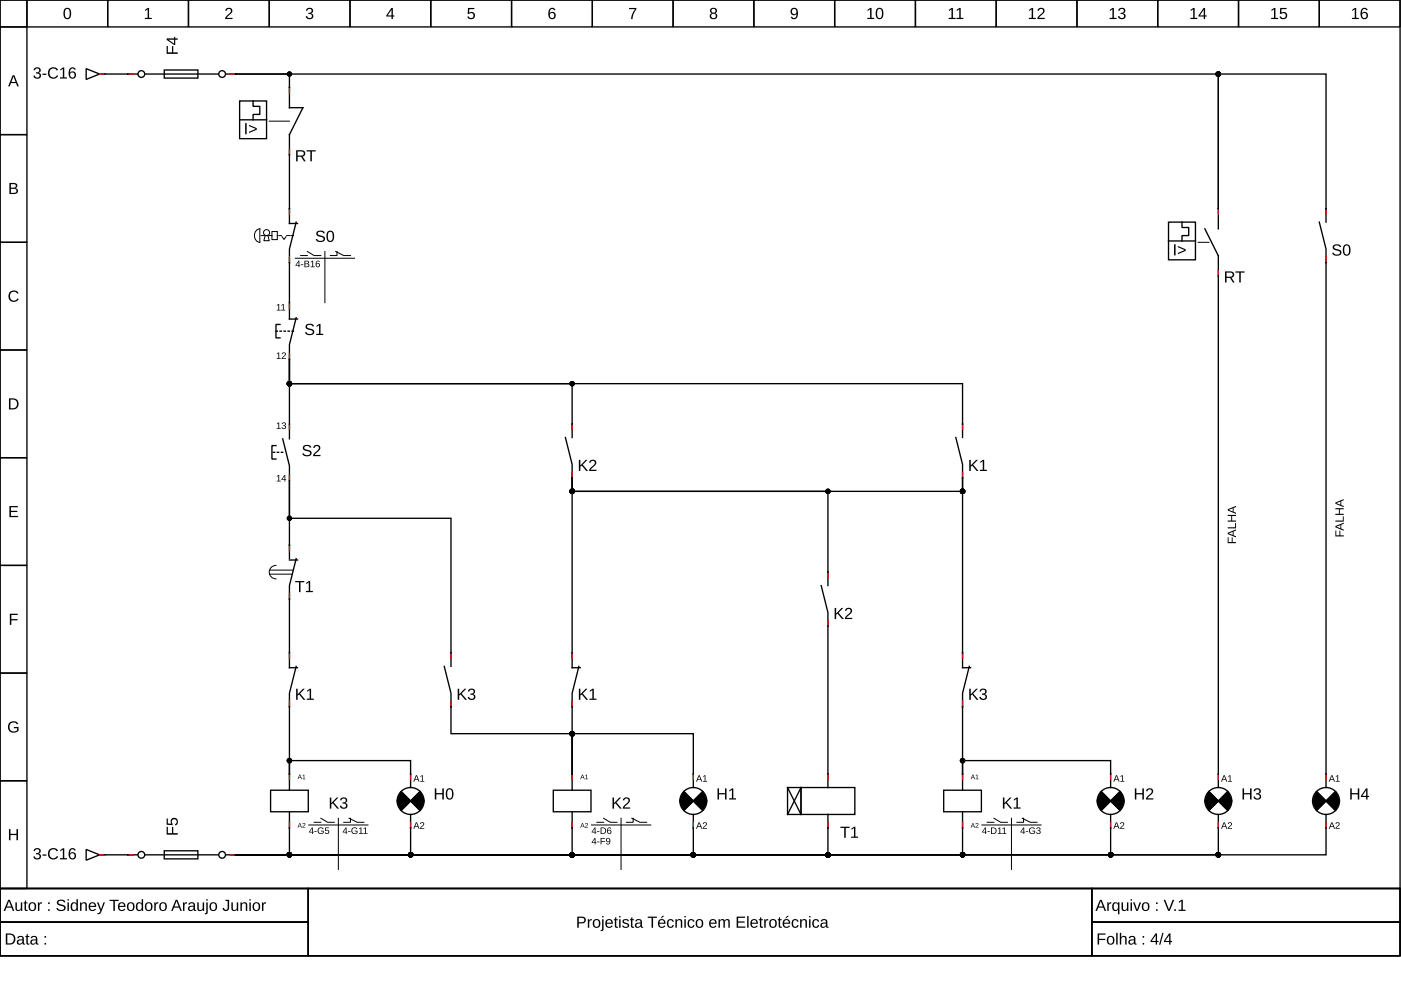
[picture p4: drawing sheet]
<svg xmlns="http://www.w3.org/2000/svg" width="297mm" height="210mm" viewBox="0 0 297 210" stroke-linecap="round" stroke-linejoin="round" font-family="sans-serif">
<g fill="none" stroke="#000" stroke-width=".29">
<path d="M0 0h296.8v188.4h-296.8zM0 0h5.7v5.7h-5.7zM5.7 0h17.1v5.7h-17.1zM22.8 0h17.2v5.7h-17.2zM40 0h17.1v5.7h-17.1zM57.1 0h17.1v5.7h-17.1zM74.2 0h17.1v5.7h-17.1zM91.3 0h17.2v5.7h-17.2zM108.5 0h17.1v5.7h-17.1zM125.6 0h17.1v5.7h-17.1zM142.7 0h17.1v5.7h-17.1zM159.8 0h17.2v5.7h-17.2z"/>
<path d="M177 0h17.1v5.7h-17.1zM194.1 0h17.1v5.7h-17.1zM211.2 0h17.1v5.7h-17.1zM228.3 0h17.2v5.7h-17.2zM245.5 0h17.1v5.7h-17.1zM262.6 0h17.1v5.7h-17.1zM279.7 0h17.1v5.7h-17.1zM0 5.7h5.7v22.8h-5.7zM18.3 14.6l2.8 1.1-2.8 1.1zM21.1 15.7h.9M22.3 15.7h6.8M30.8 15.7h15.4"/>
<path d="M34.8 14.8h7.2v1.8h-7.2zM48 15.7h1.9M49.9 15.7h11.5v7.1h2.8l-2.8 5.7v18.9h1.7M49.9 15.7h208.4v28.5M0 28.5h5.7v22.9h-5.7zM50.8 21.4h5.7v8h-5.7zM50.8 25.4h5.7M53.7 21.4v1.1h1.4v1.8h-1.4v1.1M0 51.4h5.7v22.8h-5.7zM62.8 47.1l-1.4 5.7v11.4M247.7 47.1h5.8v8h-5.8zM247.7 51.1h5.8"/>
<path d="M250.6 47.1v1.1h1.4v1.7h-1.4v1.2M255.5 48.5l2.8 5.7v112.8M258.3 44.2v-28.5h22.8v31.4M258.3 44.2v4.3M279.7 47.1l1.4 5.7v114.2M0 74.2h5.7v22.8h-5.7zM59.4 68.8h-.9v2.8h.9M61.4 64.5v3.1h1.7M61.4 76.2v13.7M61.4 76.2v5.1h59.9v11.5M61.4 76.2v5.1h142.7v11.5M62.8 67.4l-1.4 5.7v2.8"/>
<path d="M0 97h5.7v22.9h-5.7zM58.5 94.5h-.8v2.8h.8M59.9 93l1.5 5.8v2.8M61.4 90.2v2.8M119.9 92.8l1.4 5.7v2.8M202.7 92.8l1.4 5.7v2.8M0 119.9h5.7v22.8h-5.7zM61.4 118.5v-16.6v8h34.2v31.4M61.4 118.7h1.7M62.8 118.5l-1.4 5.7v17.4h1.7M121.3 101.3v2.9h54.2v20M121.3 101.3v40.3h1.7"/>
<path d="M121.3 101.3v2.9h82.8v-2.9M204.1 101.3v40.3h1.7M174.1 124.2l1.4 5.7v37.1M0 142.7h5.7v22.8h-5.7zM62.8 141.3l-1.4 5.7v17.1M94.2 141.3l1.4 5.7v8.6h25.7v8.5M122.7 141.3l-1.4 5.7v17.1M205.5 141.3l-1.4 5.7v17.1M0 165.5h5.7v22.9h-5.7zM57.4 167.5h8v4.6h-8zM61.4 172.1v9.1h-11.5M61.4 164.1v3.4"/>
<path d="M61.4 164.1v-2.8h25.7v5.7M85.1 167.8l4 4M87.1 172.7v8.5h-37.2M89.1 167.8l-4 4M117.3 167.5h8v4.6h-8zM121.3 172.1v9.1h-71.4M121.3 164.1v3.4M121.3 164.1v-8.5h25.7v11.4M145 167.8l4 4M147 172.7v8.5h-97.1M149 167.8l-4 4M167 167h2.8v5.7h-2.8z"/>
<path d="M167 167l2.8 5.7M169.8 167h11.4v5.7h-11.4zM169.8 167l-2.8 5.7M175.5 172.7v8.5h-125.6M200.1 167.5h8v4.6h-8zM204.1 164.1v-2.8h31.4v5.7M204.1 172.1v9.1h-154.2M204.1 164.1v3.4M233.5 167.8l4 4M235.5 172.7v8.5h-185.6M237.5 167.8l-4 4M256.3 167.8l4 4"/>
<path d="M258.3 172.7v8.5h-208.4M260.3 167.8l-4 4M279.1 167.8l4 4M281.1 172.7v8.5h-231.2M283.1 167.8l-4 4M0 188.4h296.8v14.3h-296.8zM0 188.4h65.4v7.1h-65.4zM0 195.5h65.4v7.2h-65.4zM18.3 180.1l2.8 1.1-2.8 1.2zM21.1 181.2h.9M22.3 181.2h6.8M30.8 181.2h15.4"/>
<path d="M34.8 180.4h7.2v1.7h-7.2zM48 181.2h1.9M65.4 188.4h166.1v14.3h-166.1zM231.5 188.4h65.3v7.1h-65.3zM231.5 195.5h65.3v7.2h-65.3z"/>
<circle cx="30" cy="15.7" r=".71"/>
<circle cx="47.1" cy="15.7" r=".71"/>
<circle cx="87.1" cy="169.8" r="2.85"/>
<circle cx="147" cy="169.8" r="2.85"/>
<circle cx="235.5" cy="169.8" r="2.85"/>
<circle cx="258.3" cy="169.8" r="2.85"/>
<circle cx="281.1" cy="169.8" r="2.85"/>
<circle cx="30" cy="181.2" r=".71"/>
<circle cx="47.1" cy="181.2" r=".71"/>
</g>
<g fill="#000">
<path d="M30.8 2.1l.5-.4h.3v2.1h.6v.2h-1.5v-.2h.6v-1.8l-.5 .4zM48 1.8a.76 .76 0 0 1 1.2 .2 .76 .76 0 0 1-.5 1.1l-.6 .7h1.2v.2h-1.6l.1-.4 .5-.5a.7 .7 0 0 0 .4-1.2l-.5 .1-.1 .3h-.3zM65.1 1.8a.69 .69 0 0 1 1-.1 .69 .69 0 0 1 0 1.1h-.2a.67 .67 0 0 1 .5 .9 .67 .67 0 0 1-1 .4l-.5-.5-.1-.2h.3a.48 .48 0 0 0 .7 .4 .48 .48 0 0 0 .2-.7l-.6-.1v-.3a.46 .46 0 0 0 .6-.2 .46 .46 0 0 0-.3-.6 .46 .46 0 0 0-.5 .4h-.3zM99.2 1.7h1.4v.2h-1.1v.8a.81 .81 0 0 1 1 .2 .81 .81 0 0 1-.1 1.1 .81 .81 0 0 1-1.1-.1l-.2-.4h.3a.53 .53 0 0 0 .8 .2 .53 .53 0 0 0 0-.8 .53 .53 0 0 0-.8 .1h-.3zM133.4 1.7h1.5l-.6 1.5-.2 .8h-.3l.1-.6 .7-1.5h-1.2zM2.1 61.9a1.18 1.18 0 0 1 1.8 .3l-.3 .1a.87 .87 0 0 0-1.3-.1 .87 .87 0 0 0 .1 1.3 .87 .87 0 0 0 1.3-.2l.3 .1a1.21 1.21 0 0 1-1.8 .4 1.21 1.21 0 0 1-.1-1.9zM2 107.3h1.8v.3h-1.5v.7h1.4v.3h-1.4v.8h1.5v.2h-1.8zM2.1 130.1h1.7v.3h-1.4v.9h1.3v.2h-1.3v1h-.3zM2 153.2a1.23 1.23 0 0 1 1.9 .3l-.3 .1a.9 .9 0 0 0-1.3-.2 .9 .9 0 0 0-.2 1.2 1 1 0 0 0 1.5 .2v-.4h-.7v-.3h1v.8a1.29 1.29 0 0 1-1.8 .2 1.29 1.29 0 0 1-.1-1.9zM1.9 175.8h.3v1h1.3v-1h.3v2.3h-.3v-1h-1.3v1h-.3z"/>
<path d="M2.7 16h.3l1 2.3h-.3l-.3-.7h-1.1l-.2 .7h-.4zM2.9 16.2l-.5 1.2h.9z"/>
<path d="M7.4 14.4a.69 .69 0 0 1 1 0 .69 .69 0 0 1 0 1h-.3a.67 .67 0 0 1 .6 .9 .67 .67 0 0 1-1 .4l-.6-.5v-.1l.3-.1a.48 .48 0 0 0 .6 .4 .48 .48 0 0 0 .2-.7l-.6-.1v-.3a.46 .46 0 0 0 .7-.2 .46 .46 0 0 0-.3-.6 .46 .46 0 0 0-.6 .4h-.3zM9 15.6h.8v.3h-.8zM10.5 14.6a1.18 1.18 0 0 1 1.8 .2l-.3 .1a.87 .87 0 0 0-1.3 0 .87 .87 0 0 0 .1 1.3 .87 .87 0 0 0 1.3-.3l.2 .2a1.21 1.21 0 0 1-1.8 .3 1.21 1.21 0 0 1 0-1.8zM12.8 14.7l.5-.4h.3v2.1h.6v.3h-1.5v-.3h.6v-1.8l-.5 .4zM14.9 14.4a.74 .74 0 0 1 1.2 .3l-.3 .1a.49 .49 0 0 0-.7-.2 .49 .49 0 0 0-.2 .6l-.1 .2a.77 .77 0 0 1 1.2 .1 .77 .77 0 0 1-.1 1.1 .77 .77 0 0 1-1.2-.2l-.1-.5v-.7zM14.8 15.9a.5 .5 0 0 0 1 0 .5 .5 0 0 0-1 0z"/>
<path d="M13.8 1.8a.88 .88 0 0 1 1 .1 .88 .88 0 0 1 .3 1 .88 .88 0 0 1-.8 1.2 .88 .88 0 0 1-.8-1.2v-.7zM14 2a1.59 1.59 0 0 0 .1 1.8h.2a1.09 1.09 0 0 0 .4-1.5l-.3-.4z"/>
<path d="M35.3 9.7h.3v1.4h.9v-1.3h.2v1.3h1v.3h-2.4zM35.3 8.1h1.6v-.3h.3v.3h.5v.3h-.5v1.1h-.3l-1.6-1zM35.7 8.4l1.2 .9v-.9z"/>
<path d="M83 1.7h.3v1.6h.3v.2h-.3v.5h-.3v-.5h-1.1v-.2zM83 2l-.8 1.3h.8z"/>
<path d="M116.6 1.8a.74 .74 0 0 1 1.2 .3l-.3 .1a.49 .49 0 0 0-.7-.3 .49 .49 0 0 0-.2 .6l-.1 .3a.77 .77 0 0 1 1.2 0 .77 .77 0 0 1-.1 1.2 .77 .77 0 0 1-1.1-.2l-.2-.5v-.8zM116.5 3.3a.5 .5 0 0 0 1 0 .5 .5 0 0 0-1 0z"/>
<path d="M150.7 1.8a.7 .7 0 0 1 1-.1 .7 .7 0 0 1 .1 1l-.2 .1a.69 .69 0 0 1 .4 .9 .69 .69 0 0 1-1 .4 .64 .64 0 0 1-.5-.6 .64 .64 0 0 1 .4-.7l-.3-.4zM150.8 2.3a.45 .45 0 0 0 .9 0 .45 .45 0 0 0-.9 0zM150.8 3.4a.5 .5 0 0 0 1 0 .5 .5 0 0 0-1 0z"/>
<path d="M167.8 1.9a.86 .86 0 0 1 1.1-.1 .86 .86 0 0 1 .3 1 .9 .9 0 0 1-.3 1.1 .9 .9 0 0 1-1.1 0l-.1-.3 .2-.1a.5 .5 0 0 0 .7 .3 .5 .5 0 0 0 .3-.6v-.3a.76 .76 0 0 1-1.2 .1 .76 .76 0 0 1 .1-1.1zM168 2a.54 .54 0 0 0 .1 .9 .54 .54 0 0 0 .8-.3 .54 .54 0 0 0-.5-.7z"/>
<path d="M184 2.1l.5-.4h.3v2.1h.6v.2h-1.5v-.2h.6v-1.8l-.5 .4zM186 1.8a.88 .88 0 0 1 1 .1 .88 .88 0 0 1 .3 1 .88 .88 0 0 1-.8 1.2 .88 .88 0 0 1-.8-1.2v-.7zM186.2 2a1.59 1.59 0 0 0 .1 1.8h.2a1.09 1.09 0 0 0 .4-1.5l-.3-.4z"/>
<path d="M201.2 2.1l.6-.4h.2v2.1h.6v.2h-1.5v-.2h.6v-1.8l-.5 .4zM202.9 2.1l.5-.4h.3v2.1h.6v.2h-1.5v-.2h.6v-1.8l-.5 .4z"/>
<path d="M218.2 2.1l.6-.4h.2v2.1h.6v.2h-1.5v-.2h.6v-1.8l-.5 .4zM220.2 1.8a.76 .76 0 0 1 1.2 .2 .76 .76 0 0 1-.4 1.1l-.7 .7h1.2v.2h-1.6l.1-.4 .6-.5a.7 .7 0 0 0 .3-1.2l-.5 .1-.1 .3h-.3z"/>
<path d="M235.3 2.1l.6-.4h.3v2.1h.5v.2h-1.4v-.2h.6v-1.8l-.6 .4zM237.3 1.8a.69 .69 0 0 1 1-.1 .69 .69 0 0 1 0 1.1h-.2a.67 .67 0 0 1 .5 .9 .67 .67 0 0 1-1 .4l-.5-.5-.1-.2h.3a.48 .48 0 0 0 .7 .4 .48 .48 0 0 0 .2-.7l-.6-.1v-.3a.46 .46 0 0 0 .7-.2 .46 .46 0 0 0-.4-.6 .46 .46 0 0 0-.5 .4h-.3z"/>
<path d="M252.5 2.1l.5-.4h.3v2.1h.6v.2h-1.5v-.2h.6v-1.8l-.5 .4zM255.2 1.7h.3v1.6h.3v.2h-.3v.5h-.3v-.5h-1.1v-.2zM255.2 2l-.8 1.3h.8z"/>
<path d="M269.6 2.1l.5-.4h.3v2.1h.6v.2h-1.5v-.2h.6v-1.8l-.5 .4zM271.4 1.7h1.4v.2h-1.1v.8a.81 .81 0 0 1 1.1 .2 .81 .81 0 0 1-.2 1.1 .81 .81 0 0 1-1.1-.1l-.2-.4h.3a.53 .53 0 0 0 .8 .2 .53 .53 0 0 0 .1-.8 .53 .53 0 0 0-.8 .1h-.3z"/>
<path d="M286.7 2.1l.6-.4h.2v2.1h.6v.2h-1.5v-.2h.6v-1.8l-.5 .4zM288.8 1.8a.74 .74 0 0 1 1.2 .3l-.3 .1a.49 .49 0 0 0-.6-.3 .49 .49 0 0 0-.3 .6v.3a.77 .77 0 0 1 1.1 0 .77 .77 0 0 1-.1 1.2 .77 .77 0 0 1-1.1-.2l-.2-.5v-.8zM288.7 3.3a.5 .5 0 0 0 1 0 .5 .5 0 0 0-1 0z"/>
<path d="M52 26.1h.3v2.4h-.3zM52.8 26.5l1.6 .7v.3l-1.6 .7v-.3l1.4-.6-1.4-.6z"/>
<path d="M62.8 31.9h1.1a.68 .68 0 0 1 .8 .5 .68 .68 0 0 1-.5 .8l.6 1h-.3l-.7-1h-.7v1h-.3zM63.1 32.1v.9h.8a.44 .44 0 0 0 .5-.5 .44 .44 0 0 0-.5-.4zM65 31.9h1.9v.2h-.8v2.1h-.3v-2.1h-.8z"/>
<path d="M2 38.8a1.53 1.53 0 0 1 1.6 .3l.1 .5-.5 .3a.64 .64 0 0 1 .6 .8 .64 .64 0 0 1-.8 .4h-1zM2.3 39v.8h.8l.2-.2-.1-.5zM2.3 40v.9l1.1-.1a.42 .42 0 0 0-.2-.7z"/>
<path d="M63.3 55.3h.2v.9h.2v.1h-.2v.4h-.2v-.4h-.7zM63.3 55.5l-.5 .7h.5zM63.8 56h.5v.2h-.5zM64.5 55.3l1 .1v.3l-.2 .2 .3 .2-.1 .5-1 .1zM64.7 55.4v.5l.6-.2v-.2zM64.7 56v.5l.7-.1-.1-.4zM65.9 55.5l.5-.2v1.2h.3v.2h-.8v-.2h.3v-1.1l-.3 .3zM67.1 55.3h.5l.2 .2-.5-.1-.2 .5a.47 .47 0 0 1 .7 .2 .47 .47 0 0 1-.4 .7 .47 .47 0 0 1-.5-.6zM67.1 56.2a.3 .3 0 0 0 .6 0 .3 .3 0 0 0-.6 0z"/>
<path d="M67.2 49.2a1.07 1.07 0 0 1 1.7 .2l-.4 .1a.58 .58 0 0 0-.6-.4 .58 .58 0 0 0-.5 .6l.6 .2a.72 .72 0 0 1 .9 .8 .72 .72 0 0 1-1 .6 .87 .87 0 0 1-1-.6h.4a.71 .71 0 0 0 .7 .4 .71 .71 0 0 0 .6-.6l-.6-.3a.76 .76 0 0 1-.7-.2 .76 .76 0 0 1-.1-.8zM69.6 49a.88 .88 0 0 1 1 .1 .88 .88 0 0 1 .2 1 .88 .88 0 0 1-.8 1.2 .88 .88 0 0 1-.8-1.2l.1-.7zM69.7 49.2a1.59 1.59 0 0 0 .2 1.8l.1 .1a1.09 1.09 0 0 0 .5-1.5l-.3-.4z"/>
<path d="M248.9 51.8h.3v2.4h-.3zM249.7 52.2l1.7 .7v.3l-1.7 .7v-.3l1.5-.6-1.5-.6z"/>
<path d="M259.7 57.5h1.1a.68 .68 0 0 1 .9 .6 .68 .68 0 0 1-.6 .8l.7 1h-.4l-.6-1h-.7v1h-.4zM260.1 57.8v.9h.7a.44 .44 0 0 0 .6-.5 .44 .44 0 0 0-.6-.4zM261.9 57.5h2v.3h-.8v2.1h-.4v-2.1h-.8z"/>
<path d="M282.7 52.1a1.07 1.07 0 0 1 1.7 .2l-.4 .1a.58 .58 0 0 0-.6-.4 .58 .58 0 0 0-.5 .6l.6 .2a.72 .72 0 0 1 .9 .8 .72 .72 0 0 1-1 .6 .87 .87 0 0 1-1-.6h.3a.71 .71 0 0 0 .8 .4 .71 .71 0 0 0 .6-.5l-.6-.4a.76 .76 0 0 1-.7-.2 .76 .76 0 0 1-.1-.8zM285.1 51.9a.88 .88 0 0 1 1 .1 .88 .88 0 0 1 .2 1 .88 .88 0 0 1-.8 1.2 .88 .88 0 0 1-.8-1.2l.1-.7zM285.2 52.1a1.59 1.59 0 0 0 .2 1.9h.1a1.09 1.09 0 0 0 .5-1.5l-.3-.4z"/>
<path d="M58.7 75l.5-.3v1.3h.3v.1h-.8v-.1h.3v-1.1l-.3 .2zM59.9 74.8a.47 .47 0 0 1 .7 .2 .47 .47 0 0 1-.4 .7l-.3 .3h.7v.1h-.9l.5-.7a.28 .28 0 0 0 .2-.4 .28 .28 0 0 0-.5 .1h-.2z"/>
<path d="M58.7 64.7l.5-.2v1.2h.3v.1h-.8v-.1h.3v-1.1l-.3 .2zM59.7 64.7l.5-.2v1.2h.3v.1h-.9v-.1h.4v-1.1l-.3 .2z"/>
<path d="M64.9 68.9a1.07 1.07 0 0 1 1.7 .3h-.3a.58 .58 0 0 0-.7-.3 .58 .58 0 0 0-.5 .5l.6 .3a.72 .72 0 0 1 .9 .7 .72 .72 0 0 1-.9 .7 .87 .87 0 0 1-1-.6l.3-.1a.71 .71 0 0 0 .7 .4 .71 .71 0 0 0 .6-.5l-.6-.3a.76 .76 0 0 1-.7-.3 .76 .76 0 0 1-.1-.8zM67.1 69.1l.6-.4h.3v2.1h.5v.2h-1.4v-.2h.6v-1.8l-.6 .3z"/>
<path d="M1.9 84.5h.8a1.18 1.18 0 0 1 1.2 1.1 1.18 1.18 0 0 1-1.1 1.2h-.9zM2.2 84.7v1.9h.5a.97 .97 0 0 0 .9-1.3 .97 .97 0 0 0-1.4-.6z"/>
<path d="M58.7 89.8l.5-.2v1.2h.3v.2h-.8v-.2h.3v-1.1l-.3 .3zM59.9 89.7a.4 .4 0 0 1 .6-.1 .4 .4 0 0 1-.2 .7 .37 .37 0 0 1 .3 .4 .37 .37 0 0 1-.4 .3l-.5-.2v-.2h.2a.28 .28 0 0 0 .4 .2 .28 .28 0 0 0 .1-.4l-.4-.1v-.1a.27 .27 0 0 0 .4-.2 .27 .27 0 0 0-.2-.3 .27 .27 0 0 0-.3 .2h-.2z"/>
<path d="M64.3 94.6a1.07 1.07 0 0 1 1.7 .3h-.3a.58 .58 0 0 0-.7-.4 .58 .58 0 0 0-.4 .6l.6 .3a.72 .72 0 0 1 .9 .7 .72 .72 0 0 1-1 .7 .87 .87 0 0 1-1-.6l.3-.1a.71 .71 0 0 0 .7 .4 .71 .71 0 0 0 .6-.5l-.5-.3a.76 .76 0 0 1-.8-.3 .76 .76 0 0 1-.1-.8zM66.6 94.5a.76 .76 0 0 1 1.2 .1 .76 .76 0 0 1-.4 1.2l-.7 .7h1.3v.2h-1.6l.1-.4 .5-.5a.7 .7 0 0 0 .4-1.2l-.5 .1-.2 .3-.3-.1z"/>
<path d="M122.7 97.5h.3v1.2l1.2-1.2h.4l-1 1 1.1 1.4h-.4l-.9-1.2-.4 .3v.9h-.3zM125.2 97.6a.76 .76 0 0 1 1.2 .2 .76 .76 0 0 1-.5 1.1l-.7 .7h1.3v.3h-1.6l.1-.4 .5-.6a.7 .7 0 0 0 .4-1.2l-.5 .1-.2 .3h-.3z"/>
<path d="M205.5 97.5h.3v1.2l1.2-1.2h.3l-1 1 1.2 1.4h-.4l-1-1.2-.3 .3v.9h-.3zM207.8 97.9l.6-.4h.3v2.1h.5v.3h-1.4v-.3h.6v-1.8l-.6 .4z"/>
<path d="M58.7 100.9l.5-.2v1.2h.3v.2h-.8v-.2h.3v-1l-.3 .2zM60.3 100.7h.2v.9h.2v.2h-.2v.3h-.2v-.3h-.6zM60.3 100.9l-.5 .7h.5z"/>
<path d="M260.3 113.9h.2v1h.6v-1h.2v1h.8v.3h-1.8zM260.3 113l1.8-.8v.3l-.6 .2v.8l.6 .2v.3l-1.8-.8zM260.5 113.1l.9 .3v-.6zM260.3 111.8h1.6v-.9h.2v1.1h-1.8zM260.3 109.2h1.8v.2h-.9v1h.9v.2h-1.8v-.2h.7v-1h-.7zM260.3 108l1.8-.7v.2l-.6 .2v.8l.6 .2v.3l-1.8-.8zM260.5 108.1l.9 .3v-.6z"/>
<path d="M283.1 112.5h.2v1h.7v-1h.2v1h.7v.2h-1.8zM283.1 111.5l1.8-.7v.3l-.5 .2v.8l.5 .2v.2l-1.8-.7zM283.3 111.7l.9 .3v-.7zM283.1 110.4h1.6v-.9h.2v1.1h-1.8zM283.1 107.7h1.8v.3h-.8v.9h.8v.3h-1.8v-.3h.8v-.9h-.8zM283.1 106.5l1.8-.7v.3l-.5 .2v.8l.5 .2v.2l-1.8-.7zM283.3 106.7l.9 .3v-.7z"/>
<path d="M62.6 123.2h1.9v.3h-.8v2h-.3v-2h-.8zM64.9 123.6l.6-.4h.3v2.1h.5v.2h-1.4v-.2h.6v-1.8l-.6 .4z"/>
<path d="M177 128.9h.3v1.2l1.1-1.2h.4l-1 1 1.1 1.4h-.4l-.9-1.2-.3 .3v.9h-.3zM179.4 129a.76 .76 0 0 1 1.2 .2 .76 .76 0 0 1-.5 1.1l-.6 .7h1.2v.3h-1.6l.1-.4 .5-.6a.7 .7 0 0 0 .4-1.2l-.5 .1-.1 .3h-.4z"/>
<path d="M62.8 146h.3v1.2l1.1-1.2h.4l-1 1 1.2 1.4h-.4l-1-1.2-.3 .3v.9h-.3zM65.1 146.4l.6-.4h.3v2.1h.5v.3h-1.4v-.3h.6v-1.8l-.6 .4z"/>
<path d="M97 146h.4v1.2l1.1-1.2h.4l-1 1 1.1 1.4h-.4l-.9-1.2-.3 .3v.9h-.4zM99.5 146.2a.69 .69 0 0 1 1-.1 .69 .69 0 0 1 0 1l-.3 .1a.67 .67 0 0 1 .6 .9 .67 .67 0 0 1-1 .3l-.6-.4v-.2l.3-.1a.48 .48 0 0 0 .6 .5 .48 .48 0 0 0 .2-.8l-.6-.1v-.2a.46 .46 0 0 0 .7-.3 .46 .46 0 0 0-.3-.6 .46 .46 0 0 0-.6 .4h-.3z"/>
<path d="M122.7 146h.3v1.2l1.2-1.2h.4l-1 1 1.1 1.4h-.4l-.9-1.2-.4 .3v.9h-.3zM125.1 146.4l.5-.4h.3v2.1h.6v.3h-1.5v-.3h.6v-1.8l-.5 .4z"/>
<path d="M205.5 146h.3v1.2l1.2-1.2h.3l-1 1 1.2 1.4h-.4l-1-1.2-.3 .3v.9h-.3zM207.9 146.2a.69 .69 0 0 1 1-.1 .69 .69 0 0 1 0 1l-.2 .1a.67 .67 0 0 1 .5 .9 .67 .67 0 0 1-1 .3l-.5-.4-.1-.2 .3-.1a.48 .48 0 0 0 .7 .5 .48 .48 0 0 0 .2-.8l-.6-.1v-.2a.46 .46 0 0 0 .7-.3 .46 .46 0 0 0-.4-.6 .46 .46 0 0 0-.5 .4h-.3z"/>
<path d="M35.3 175.3h.3v1.3h.9v-1.3h.2v1.3h1v.4h-2.4zM35.3 173.5h.3v1.1h.7a.81 .81 0 0 1 .2-1 .81 .81 0 0 1 1.1 .1 .81 .81 0 0 1 0 1.1l-.4 .2-.1-.3a.53 .53 0 0 0 .2-.8 .53 .53 0 0 0-.8 0 .53 .53 0 0 0 .1 .8v.3l-1.3-.1z"/>
<path d="M63.5 174.5h.1l.4 1-.2-.3h-.5l-.2 .3zM63.6 174.6l-.2 .5h.3zM64.2 174.6a.33 .33 0 0 1 .5 .1 .33 .33 0 0 1-.3 .5l-.2 .2 .6 .1h-.7l.4-.6a.19 .19 0 0 0 0-.3 .19 .19 0 0 0-.3 .2h-.1z"/>
<path d="M63.5 164.2h.1l.4 1-.2-.3h-.5l-.2 .3zM63.6 164.3l-.2 .5h.3zM64.2 164.4l.3-.2v.9l.3 .1h-.7l.3-.1v-.7l-.2 .1z"/>
<path d="M66.1 175.4h.2v1h.2v.1h-.2v.3h-.1v-.3h-.7zM66.2 175.6l-.5 .8h.5zM66.7 176.2h.4v.2h-.4zM67.5 175.6l.7-.2 .4 .3-.2 .1a.54 .54 0 0 0-.7 0 .54 .54 0 0 0 0 .8 .54 .54 0 0 0 .8-.1v-.2h-.4v-.2h.5v.5a.75 .75 0 0 1-1 .1 .75 .75 0 0 1-.1-1.1zM69 175.4h.7v.2h-.6v.4a.47 .47 0 0 1 .7 .2 .47 .47 0 0 1-.3 .7 .47 .47 0 0 1-.6-.4l.4 .2a.31 .31 0 0 0 .3-.5 .31 .31 0 0 0-.5 0h-.2z"/>
<path d="M69.9 169.1h.3v1.2l1.2-1.2h.4l-1 1 1.1 1.4h-.4l-.9-1.2-.4 .2v1h-.3zM72.3 169.2a.69 .69 0 0 1 1.1 0 .69 .69 0 0 1-.1 1h-.2a.67 .67 0 0 1 .5 .9 .67 .67 0 0 1-.9 .4l-.6-.5v-.2h.3a.48 .48 0 0 0 .6 .4 .48 .48 0 0 0 .2-.7l-.6-.1v-.3a.46 .46 0 0 0 .7-.2 .46 .46 0 0 0-.3-.6 .46 .46 0 0 0-.6 .4h-.3z"/>
<path d="M73.3 175.4h.2v1h.2v.1h-.2v.3h-.2v-.3h-.6zM73.3 175.6l-.5 .8h.5zM73.8 176.2h.5v.2h-.5zM74.7 175.6l.7-.2 .4 .3-.2 .1a.54 .54 0 0 0-.8 0 .54 .54 0 0 0 .1 .8 .54 .54 0 0 0 .7-.1v-.2h-.4v-.2h.6v.5a.75 .75 0 0 1-1.1 .1 .75 .75 0 0 1 0-1.1zM76.1 175.7l.5-.3v1.3h.4v.1h-.9v-.1h.3v-1.1l-.3 .2zM77.1 175.7l.5-.3v1.3h.3v.1h-.8v-.1h.3v-1.1l-.3 .2z"/>
<path d="M88.2 174.3h.2l.6 1.4h-.2l-.2-.4h-.6l-.2 .4h-.2zM88.3 174.5l-.3 .7h.6zM89.2 174.4a.47 .47 0 0 1 .7 .2 .47 .47 0 0 1-.4 .7l-.3 .3h.8v.1h-.9l.5-.7a.28 .28 0 0 0 .1-.4 .28 .28 0 0 0-.5 .1h-.1z"/>
<path d="M88.2 164.4h.2l.6 1.3h-.2l-.2-.4h-.6l-.2 .4h-.2zM88.3 164.5l-.3 .7h.6zM89.1 164.6l.5-.2v1.2h.4v.1h-.9v-.1h.4v-1.1l-.4 .2z"/>
<path d="M92.2 167.2h.3v1h1.3v-1h.3v2.3h-.3v-1.1h-1.3v1.1h-.3zM94.9 167.3a.88 .88 0 0 1 1 0 .88 .88 0 0 1 .2 1 .88 .88 0 0 1-.8 1.2 .88 .88 0 0 1-.8-1.2l.1-.6zM95 167.5a1.59 1.59 0 0 0 .2 1.8h.1a1.09 1.09 0 0 0 .5-1.5l-.3-.4z"/>
<path d="M123.4 174.5h.2l.4 1-.3-.3h-.4l-.3 .3zM123.5 174.6l-.2 .5h.4zM124.1 174.6a.33 .33 0 0 1 .6 .1 .33 .33 0 0 1-.3 .5l-.2 .2 .5 .1h-.7l.5-.6a.19 .19 0 0 0-.1-.3 .19 .19 0 0 0-.2 .2h-.2z"/>
<path d="M123.4 164.2h.2l.4 1-.3-.3h-.4l-.3 .3zM123.5 164.3l-.2 .5h.4zM124.1 164.4l.4-.2v.9l.2 .1h-.6l.2-.1v-.7l-.2 .1z"/>
<path d="M126.1 175.4h.2v1h.1v.1h-.1v.3h-.2v-.3h-.7zM126.1 175.6l-.5 .8h.5zM126.6 176.2h.5v.2h-.5zM127.3 175.4h.5a.69 .69 0 0 1 .7 .7 .69 .69 0 0 1-.6 .7h-.6zM127.5 175.6v1.1a.58 .58 0 0 0 .8-.6 .58 .58 0 0 0-.8-.5zM128.9 175.5h.5l.2 .2-.5-.1-.2 .5a.47 .47 0 0 1 .7 .2 .47 .47 0 0 1-.4 .6 .47 .47 0 0 1-.5-.5zM128.9 176.4a.3 .3 0 0 0 .6 0 .3 .3 0 0 0-.6 0z"/>
<path d="M126.1 177.7h.2v.9h.1v.1h-.1v.3h-.2v-.3h-.7zM126.1 177.9l-.5 .7h.5zM126.6 178.4h.5v.2h-.5zM127.3 177.7h1v.1h-.8v.5h.8v.2h-.8v.5h-.2zM128.6 177.8a.65 .65 0 0 1 .8 .2 .65 .65 0 0 1-.1 .9l-.5 .1-.3-.2 .5 .1 .2-.5a.44 .44 0 0 1-.6 0 .44 .44 0 0 1 0-.6zM128.6 178.1a.31 .31 0 0 0 .6 0 .31 .31 0 0 0-.6 0z"/>
<path d="M129.9 169.1h.3v1.2l1.1-1.2h.4l-1 1 1.1 1.4h-.4l-.9-1.2-.3 .2v1h-.3zM132.3 169.2a.76 .76 0 0 1 1.2 .2 .76 .76 0 0 1-.5 1.1l-.6 .7h1.2v.3h-1.6l.1-.4 .5-.6a.7 .7 0 0 0 .4-1.2l-.5 .1-.1 .3h-.3z"/>
<path d="M148.1 174.3h.2l.6 1.4h-.2l-.2-.4h-.6l-.1 .4h-.2zM148.2 174.5l-.2 .7h.5zM149.1 174.4a.47 .47 0 0 1 .8 .2 .47 .47 0 0 1-.4 .7l-.3 .3h.7v.1h-.9l.5-.7a.28 .28 0 0 0 .2-.4 .28 .28 0 0 0-.5 .1h-.2z"/>
<path d="M148.1 164.4h.2l.6 1.3h-.2l-.2-.4h-.6l-.1 .4h-.2zM148.2 164.5l-.2 .7h.5zM149.1 164.6l.5-.2v1.2h.3v.1h-.9v-.1h.4v-1.1l-.3 .2z"/>
<path d="M152.1 167.2h.3v1h1.3v-1h.3v2.3h-.3v-1.1h-1.3v1.1h-.3zM154.6 167.5l.6-.3h.3v2.1h.6v.2h-1.5v-.2h.6v-1.9l-.6 .4z"/>
<path d="M178.2 175.3h1.9v.2h-.8v2.1h-.3v-2.1h-.8zM180.5 175.7l.6-.4h.3v2.1h.5v.2h-1.4v-.2h.6v-1.8l-.6 .3z"/>
<path d="M206.2 174.5h.1l.4 1-.2-.3h-.5l-.2 .3zM206.3 174.6l-.2 .5h.4zM206.9 174.6a.33 .33 0 0 1 .5 .1 .33 .33 0 0 1-.3 .5l-.1 .2 .5 .1h-.7l.5-.6a.19 .19 0 0 0-.1-.3 .19 .19 0 0 0-.3 .2h-.1z"/>
<path d="M206.2 164.2h.1l.4 1-.2-.3h-.5l-.2 .3zM206.3 164.3l-.2 .5h.4zM206.9 164.4l.3-.2v.9l.3 .1h-.7l.3-.1v-.7l-.2 .1z"/>
<path d="M208.8 175.4h.2v1h.2v.1h-.2v.3h-.1v-.3h-.7zM208.9 175.6l-.5 .8h.5zM209.4 176.2h.5v.2h-.5zM210.1 175.4h.5a.69 .69 0 0 1 .7 .7 .69 .69 0 0 1-.7 .7h-.5zM210.3 175.6v1.1a.58 .58 0 0 0 .8-.6 .58 .58 0 0 0-.8-.5zM211.6 175.7l.5-.3v1.3h.3v.1h-.9v-.1h.4v-1.1l-.3 .2zM212.5 175.7l.5-.3v1.3h.4v.1h-.9v-.1h.4v-1.1l-.4 .2z"/>
<path d="M212.6 169.1h.4v1.2l1.1-1.2h.4l-1 1 1.1 1.4h-.4l-.9-1.2-.3 .2v1h-.4zM215 169.5l.5-.4h.3v2.1h.6v.3h-1.5v-.3h.6v-1.8l-.5 .4z"/>
<path d="M217 175.4h.2v1h.1v.1h-.1v.3h-.2v-.3h-.7zM217 175.6l-.5 .8h.5zM217.5 176.2h.5v.2h-.5zM218.3 175.6l.8-.2 .3 .3-.1 .1a.54 .54 0 0 0-.8 0 .54 .54 0 0 0 0 .8 .54 .54 0 0 0 .8-.1v-.2h-.4v-.2h.6v.5a.75 .75 0 0 1-1.1 .1 .75 .75 0 0 1-.1-1.1zM219.9 175.5a.4 .4 0 0 1 .6 0 .4 .4 0 0 1-.2 .6 .37 .37 0 0 1 .3 .5 .37 .37 0 0 1-.4 .2l-.5-.2v-.1l.2-.1a.28 .28 0 0 0 .4 .3 .28 .28 0 0 0 .1-.4l-.4-.1v-.2a.27 .27 0 0 0 .4-.1 .27 .27 0 0 0-.2-.3 .27 .27 0 0 0-.3 .2h-.2z"/>
<path d="M236.6 174.3h.2l.6 1.4h-.2l-.2-.4h-.6l-.2 .4h-.1zM236.7 174.5l-.2 .7h.5zM237.6 174.4a.47 .47 0 0 1 .7 .2 .47 .47 0 0 1-.4 .7l-.2 .3h.7v.1h-.9l.5-.7a.28 .28 0 0 0 .1-.4 .28 .28 0 0 0-.4 .1h-.2z"/>
<path d="M236.6 164.4h.2l.6 1.3h-.2l-.2-.4h-.6l-.2 .4h-.1zM236.7 164.5l-.2 .7h.5zM237.6 164.6l.5-.2v1.2h.3v.1h-.9v-.1h.4v-1.1l-.3 .2z"/>
<path d="M240.6 167.2h.3v1h1.3v-1h.3v2.3h-.3v-1.1h-1.3v1.1h-.3zM243.2 167.3a.76 .76 0 0 1 1.2 .1 .76 .76 0 0 1-.4 1.2l-.7 .7h1.2v.2h-1.5l.1-.4 .5-.5a.7 .7 0 0 0 .3-1.2l-.5 .1-.1 .3-.3-.1z"/>
<path d="M259.4 174.3h.3l.5 1.4h-.2l-.1-.4h-.7l-.1 .4h-.2zM259.5 174.5l-.2 .7h.5zM260.5 174.4a.47 .47 0 0 1 .7 .2 .47 .47 0 0 1-.4 .7l-.3 .3h.7v.1h-.9l.5-.7a.28 .28 0 0 0 .2-.4 .28 .28 0 0 0-.5 .1h-.2z"/>
<path d="M259.4 164.4h.3l.5 1.3h-.2l-.1-.4h-.7l-.1 .4h-.2zM259.5 164.5l-.2 .7h.5zM260.4 164.6l.5-.2v1.2h.3v.1h-.8v-.1h.3v-1.1l-.3 .2z"/>
<path d="M263.4 167.2h.4v1h1.2v-1h.4v2.3h-.4v-1.1h-1.2v1.1h-.4zM266 167.3a.69 .69 0 0 1 1.1-.1 .69 .69 0 0 1-.1 1l-.2 .1a.67 .67 0 0 1 .6 .9 .67 .67 0 0 1-1 .3l-.6-.4v-.2h.3a.48 .48 0 0 0 .6 .4 .48 .48 0 0 0 .2-.7l-.6-.2v-.2a.46 .46 0 0 0 .7-.2 .46 .46 0 0 0-.3-.7 .46 .46 0 0 0-.6 .5l-.3-.1z"/>
<path d="M282.3 174.3h.2l.5 1.4h-.1l-.2-.4h-.6l-.2 .4h-.2zM282.4 174.5l-.3 .7h.5zM283.3 174.4a.47 .47 0 0 1 .7 .2 .47 .47 0 0 1-.4 .7l-.3 .3h.8v.1h-1l.5-.7a.28 .28 0 0 0 .2-.4 .28 .28 0 0 0-.5 .1h-.1z"/>
<path d="M282.3 164.4h.2l.5 1.3h-.1l-.2-.4h-.6l-.2 .4h-.2zM282.4 164.5l-.3 .7h.5zM283.2 164.6l.5-.2v1.2h.4v.1h-.9v-.1h.3v-1.1l-.3 .2z"/>
<path d="M286.3 167.2h.3v1h1.3v-1h.3v2.3h-.3v-1.1h-1.3v1.1h-.3zM289.6 167.2h.3v1.5h.4v.3h-.4v.5h-.2v-.5h-1.2v-.3zM289.7 167.5l-.9 1.2h.9z"/>
<path d="M1.7 190.8h.4l.9 2.3h-.3l-.3-.7h-1l-.3 .7h-.3zM1.9 191l-.4 1.2h.8zM3.3 191.3h.3v1.2a.44 .44 0 0 0 .5 .5 .44 .44 0 0 0 .3-.6v-1.1h.3v1.8h-.3v-.3a.61 .61 0 0 1-.7 .4 .61 .61 0 0 1-.4-.7zM5.3 190.9h.2v.4h.3v.2h-.3v1.2l.1 .2h.3v.2h-.5l-.1-.1-.1-1.5h-.2v-.2h.2zM6.2 191.5a.91 .91 0 0 1 1.5 .6 .91 .91 0 0 1-1.1 1l-.4-.2-.1-.4zM6.6 191.6a.71 .71 0 0 0-.3 .9 .71 .71 0 0 0 .8 .4 .82 .82 0 0 0-.2-1.4zM8 191.3h.3v.4l.2-.3 .4-.1v.3h-.3l-.2 .3-.1 1.2h-.3zM10.2 191.3h.3v.4h-.3zM10.2 192.8h.3v.3h-.3zM12.2 191a1.07 1.07 0 0 1 1.7 .3h-.4a.58 .58 0 0 0-.6-.3 .58 .58 0 0 0-.5 .5l.6 .3a.72 .72 0 0 1 .9 .7 .72 .72 0 0 1-1 .7 .87 .87 0 0 1-1-.6l.4-.1a.71 .71 0 0 0 .7 .4 .71 .71 0 0 0 .6-.5l-.6-.3a.76 .76 0 0 1-.7-.3 .76 .76 0 0 1-.1-.8zM14.3 190.7h.3v.2h-.3zM14.3 191.3h.3v1.8h-.3zM15.1 191.5l.5-.2 .6 .3v-.9h.3v2.4h-.3v-.3a.69 .69 0 0 1-.9 .3 .69 .69 0 0 1-.3-.9zM15.4 191.7a.88 .88 0 0 0 .3 1.2 .75 .75 0 0 0 .5-.7 .75 .75 0 0 0-.5-.7zM17 191.3h.2l.1 .3a.61 .61 0 0 1 .7-.3 .61 .61 0 0 1 .4 .6v1.2h-.3v-1.1a.44 .44 0 0 0-.5-.5 .44 .44 0 0 0-.3 .6v1h-.3zM19 191.5a.82 .82 0 0 1 1-.1 .82 .82 0 0 1 .4 .9h-1.3a.53 .53 0 0 0 .3 .6 .53 .53 0 0 0 .7-.2h.2a.9 .9 0 0 1-1.2 .3 .9 .9 0 0 1-.2-1.3zM19.2 191.7l-.1 .4h1l-.3-.6zM20.6 191.3h.3l.5 1.5 .5-1.5h.4l-.7 1.8a.77 .77 0 0 1-.9 .7v-.2h.3l.3-.5zM23.2 190.8h2v.2h-.8v2.1h-.4v-2.1h-.8zM25.2 191.5a.82 .82 0 0 1 1-.1 .82 .82 0 0 1 .4 .9h-1.3a.53 .53 0 0 0 .3 .6 .53 .53 0 0 0 .7-.2h.3a.9 .9 0 0 1-1.3 .3 .9 .9 0 0 1-.2-1.3zM25.5 191.7l-.2 .4h1l-.3-.6zM27.1 191.5a.91 .91 0 0 1 1.4 .6 .91 .91 0 0 1-1 1l-.4-.2-.2-.4zM27.4 191.6a.71 .71 0 0 0-.2 .9 .71 .71 0 0 0 .8 .4 .82 .82 0 0 0-.3-1.4zM29 191.5l.5-.2 .5 .3v-.9h.3l.1 2.4h-.3l-.1-.3a.69 .69 0 0 1-.8 .3 .69 .69 0 0 1-.4-.9zM29.2 191.7a.88 .88 0 0 0 .4 1.2 .75 .75 0 0 0 .5-.7 .75 .75 0 0 0-.5-.7zM30.9 191.5a.91 .91 0 0 1 1.4 .6 .91 .91 0 0 1-1 1l-.4-.2-.2-.4zM31.2 191.6a.71 .71 0 0 0-.2 .9 .71 .71 0 0 0 .8 .4 .82 .82 0 0 0-.3-1.4zM32.7 191.3h.3v.4l.2-.3 .4-.1v.3h-.4l-.1 .3-.1 1.2h-.3zM34 191.5a.91 .91 0 0 1 1.4 .6 .91 .91 0 0 1-1.1 1l-.3-.2-.2-.4zM34.3 191.6a.71 .71 0 0 0-.3 .9 .71 .71 0 0 0 .8 .4 .82 .82 0 0 0-.2-1.4zM37.2 190.8h.4l1 2.3h-.4l-.2-.7h-1.1l-.3 .7h-.3zM37.4 191l-.4 1.2h.9zM38.8 191.3h.3v.4l.2-.3 .3-.1v.3h-.3l-.2 .3v1.2h-.3zM40.1 191.4a.72 .72 0 0 1 .8-.1 .72 .72 0 0 1 .4 .6v.9l.3 .1v.2h-.4l-.2-.3a.61 .61 0 0 1-.7 .4 .61 .61 0 0 1-.4-.7 .61 .61 0 0 1 .7-.5h.4a.41 .41 0 0 0-.2-.5 .41 .41 0 0 0-.6 .3h-.3zM40.3 192.3a.4 .4 0 0 0 .1 .7 .4 .4 0 0 0 .6-.3v-.5zM41.8 191.3h.3v1.2a.44 .44 0 0 0 .5 .5 .44 .44 0 0 0 .4-.6v-1.1h.3v1.8h-.3v-.3a.61 .61 0 0 1-.7 .4 .61 .61 0 0 1-.5-.7zM43.7 190.7h.3v.2h-.3zM43.7 191.3h.3v2.1a.44 .44 0 0 1-.6 .4v-.2l.3-.1zM44.6 191.5a.91 .91 0 0 1 1.4 .6 .91 .91 0 0 1-1 1l-.4-.2-.2-.4zM44.9 191.6a.71 .71 0 0 0-.2 .9 .71 .71 0 0 0 .8 .4 .82 .82 0 0 0-.3-1.4zM47.8 190.8h.8v1.6a.71 .71 0 0 1-.7 .8 .71 .71 0 0 1-.7-.7h.3a.39 .39 0 0 0 .4 .4 .39 .39 0 0 0 .4-.5v-1.4h-.5zM49.1 191.3h.3v1.2a.44 .44 0 0 0 .4 .5 .44 .44 0 0 0 .4-.6v-1.1h.3v1.8h-.3v-.3a.61 .61 0 0 1-.7 .4 .61 .61 0 0 1-.4-.7zM51 191.3h.3v.3a.61 .61 0 0 1 .7-.3 .61 .61 0 0 1 .4 .6v1.2h-.3v-1.1a.44 .44 0 0 0-.5-.5 .44 .44 0 0 0-.3 .6v1h-.3zM52.9 190.7h.3v.2h-.3zM52.9 191.3h.3v1.8h-.3zM53.7 191.5a.91 .91 0 0 1 1.5 .6 .91 .91 0 0 1-1.1 1l-.4-.2-.1-.4zM54.1 191.6a.71 .71 0 0 0-.3 .9 .71 .71 0 0 0 .8 .4 .82 .82 0 0 0-.2-1.4zM55.5 191.3h.3v.4l.2-.3 .4-.1v.3h-.3l-.2 .3-.1 1.2h-.3z"/>
<path d="M1.2 197.9h.8a1.18 1.18 0 0 1 1.3 1.1 1.18 1.18 0 0 1-1.2 1.3h-.9zM1.6 198.2v1.8h.5a.97 .97 0 0 0 .8-1.2 .97 .97 0 0 0-1.3-.6zM3.9 198.5a.72 .72 0 0 1 .7-.1 .72 .72 0 0 1 .5 .6v.9l.2 .2v.2h-.4l-.1-.4a.61 .61 0 0 1-.8 .5 .61 .61 0 0 1-.4-.8 .61 .61 0 0 1 .7-.4h.5a.41 .41 0 0 0-.3-.5 .41 .41 0 0 0-.5 .2h-.4zM4 199.5a.4 .4 0 0 0 .1 .6 .4 .4 0 0 0 .6-.3l.1-.4zM5.7 198.1h.2v.4h.3v.2h-.3v1.1l.1 .2h.3v.3h-.6l-.1-.2v-1.4h-.2v-.2h.2zM6.7 198.5a.72 .72 0 0 1 .8-.1 .72 .72 0 0 1 .4 .6v.9l.3 .2v.2h-.4l-.2-.4a.61 .61 0 0 1-.7 .5 .61 .61 0 0 1-.5-.8 .61 .61 0 0 1 .8-.4h.4a.41 .41 0 0 0-.3-.5 .41 .41 0 0 0-.5 .2h-.3zM6.9 199.5a.4 .4 0 0 0 .1 .6 .4 .4 0 0 0 .5-.3l.1-.4zM9.4 198.5h.4v.3h-.4zM9.4 199.9h.4v.4h-.4z"/>
<path d="M7.4 180a.69 .69 0 0 1 1-.1 .69 .69 0 0 1 0 1l-.3 .1a.67 .67 0 0 1 .6 .9 .67 .67 0 0 1-1 .3l-.6-.4v-.2h.3a.48 .48 0 0 0 .6 .4 .48 .48 0 0 0 .2-.8l-.6-.1v-.2a.46 .46 0 0 0 .7-.2 .46 .46 0 0 0-.3-.7 .46 .46 0 0 0-.6 .4h-.3zM9 181.2h.8v.2h-.8zM10.5 180.1a1.18 1.18 0 0 1 1.8 .3l-.3 .1a.87 .87 0 0 0-1.3-.1 .87 .87 0 0 0 .1 1.3 .87 .87 0 0 0 1.3-.2l.2 .1a1.21 1.21 0 0 1-1.8 .4 1.21 1.21 0 0 1 0-1.9zM12.8 180.2l.5-.4h.3v2.1h.6v.3h-1.5v-.3h.6v-1.8l-.5 .4zM14.9 180a.74 .74 0 0 1 1.2 .3h-.3a.49 .49 0 0 0-.7-.2 .49 .49 0 0 0-.2 .6l-.1 .3a.77 .77 0 0 1 1.2 0 .77 .77 0 0 1-.1 1.1 .77 .77 0 0 1-1.2-.2l-.1-.5v-.7zM14.8 181.4a.5 .5 0 0 0 1 0 .5 .5 0 0 0-1 0z"/>
<path d="M122.4 194.3a2.06 2.06 0 0 1 1.6 .2 .73 .73 0 0 1 .1 .9 .73 .73 0 0 1-.7 .4h-.7v.9h-.3zM122.7 194.6v.9h1a.47 .47 0 0 0-.1-.8zM124.6 194.9h.3v.4l.2-.4h.4v.3h-.4l-.1 .2-.1 1.3h-.3zM125.9 195.1a.91 .91 0 0 1 1.4 .5 .91 .91 0 0 1-1.1 1.1l-.3-.2-.2-.4zM126.2 195.2a.71 .71 0 0 0-.3 .8 .71 .71 0 0 0 .9 .4 .82 .82 0 0 0-.3-1.3zM127.7 194.2h.3v.3h-.3zM127.7 194.9h.3v2a.44 .44 0 0 1-.7 .5v-.2l.4-.2zM128.5 195.1a.82 .82 0 0 1 1-.2 .82 .82 0 0 1 .4 1h-1.2a.53 .53 0 0 0 .3 .6 .53 .53 0 0 0 .6-.3l.3 .1a.9 .9 0 0 1-1.3 .3 .9 .9 0 0 1-.2-1.3zM128.8 195.2l-.1 .4h.9l-.3-.5zM130.5 194.5h.2v.4h.3v.2h-.3v1.2l.1 .2h.2v.2h-.5l-.1-.2v-1.4h-.3v-.2h.3zM131.3 194.2h.3v.3h-.3zM131.3 194.9h.3v1.8h-.3zM132.1 195a.82 .82 0 0 1 1.3 .3h-.3a.38 .38 0 0 0-.5-.3 .38 .38 0 0 0-.2 .5l.1 .1a.62 .62 0 0 1 .8 .2 .62 .62 0 0 1-.1 .8 .89 .89 0 0 1-1.3-.3l.3-.1a.44 .44 0 0 0 .5 .4 .44 .44 0 0 0 .3-.5l-.1-.1a.79 .79 0 0 1-.9-.8zM133.9 194.5h.2v.4h.3v.2h-.3v1.2l.1 .2h.2v.2h-.5l-.1-.2v-1.4h-.2v-.2h.2zM134.9 195a.72 .72 0 0 1 .8-.1 .72 .72 0 0 1 .4 .6v.9l.3 .1v.2h-.4l-.2-.3a.61 .61 0 0 1-.8 .4 .61 .61 0 0 1-.4-.8 .61 .61 0 0 1 .8-.4h.4a.41 .41 0 0 0-.3-.5 .41 .41 0 0 0-.5 .3l-.3-.1zM135.1 195.9a.4 .4 0 0 0 .1 .7 .4 .4 0 0 0 .5-.4l.1-.4zM137.3 194.3h2v.3h-.8v2.1h-.4v-2.1h-.8zM139.7 195.1a.82 .82 0 0 1 1-.2 .82 .82 0 0 1 .4 1h-1.3a.53 .53 0 0 0 .3 .6 .53 .53 0 0 0 .7-.3l.3 .1a.9 .9 0 0 1-1.3 .3 .9 .9 0 0 1-.2-1.3zM140 195.2l-.2 .4h1l-.3-.5zM140.4 194.2h.4l-.7 .5zM141.6 195.1a.74 .74 0 0 1 1.3 .3h-.3a.46 .46 0 0 0-.7-.3 .46 .46 0 0 0-.2 .7 .47 .47 0 0 0 .2 .6 .47 .47 0 0 0 .7-.3l.3 .1a.8 .8 0 0 1-1.1 .5 .8 .8 0 0 1-.4-1.2zM143.2 194.9h.3v.3a.61 .61 0 0 1 .7-.3 .61 .61 0 0 1 .4 .6v1.2h-.3v-1.1a.44 .44 0 0 0-.4-.5 .44 .44 0 0 0-.4 .6v1h-.3zM145.1 194.2h.3v.3h-.3zM145.1 194.9h.3v1.8h-.3zM146 195.1a.74 .74 0 0 1 1.2 .3h-.3a.46 .46 0 0 0-.6-.3 .46 .46 0 0 0-.2 .7 .47 .47 0 0 0 .2 .6 .47 .47 0 0 0 .6-.3l.4 .1a.8 .8 0 0 1-1.1 .5 .8 .8 0 0 1-.4-1.2zM147.7 195.1a.91 .91 0 0 1 1.4 .5 .91 .91 0 0 1-1.1 1.1l-.3-.2-.2-.4zM148 195.2a.71 .71 0 0 0-.2 .8 .71 .71 0 0 0 .8 .4 .82 .82 0 0 0-.3-1.3zM150.6 195.1a.82 .82 0 0 1 .9-.2 .82 .82 0 0 1 .4 1h-1.2a.53 .53 0 0 0 .3 .6 .53 .53 0 0 0 .6-.3l.3 .1a.9 .9 0 0 1-1.3 .3 .9 .9 0 0 1-.2-1.3zM150.8 195.2l-.1 .4h.9l-.3-.5zM152.3 194.9h.3v.3a.56 .56 0 0 1 .5-.3 .56 .56 0 0 1 .6 .3 .56 .56 0 0 1 .6-.3 .56 .56 0 0 1 .4 .6v1.2h-.3v-1.4a.4 .4 0 0 0-.5-.2 .4 .4 0 0 0-.2 .6v1h-.3v-1.4a.4 .4 0 0 0-.6-.2 .4 .4 0 0 0-.2 .6v1h-.3zM156.2 194.3h1.8v.3h-1.5v.8h1.4v.2h-1.4v.8h1.5v.3h-1.8zM158.4 194.2h.3v2.5h-.3zM159.3 195.1a.82 .82 0 0 1 1-.2 .82 .82 0 0 1 .4 1h-1.3a.53 .53 0 0 0 .3 .6 .53 .53 0 0 0 .7-.3l.2 .1a.9 .9 0 0 1-1.2 .3 .9 .9 0 0 1-.2-1.3zM159.5 195.2l-.1 .4h1l-.3-.5zM161.2 194.5h.2v.4h.3v.2h-.3v1.2l.1 .2h.3v.2h-.5l-.2-.2v-1.4h-.2v-.2h.2zM162 194.9h.3v.4l.2-.4h.4v.3h-.3l-.2 .2-.1 1.3h-.3zM163.3 195.1a.91 .91 0 0 1 1.4 .5 .91 .91 0 0 1-1.1 1.1l-.3-.2-.2-.4zM163.6 195.2a.71 .71 0 0 0-.3 .8 .71 .71 0 0 0 .9 .4 .82 .82 0 0 0-.3-1.3zM165.2 194.5h.2v.4h.3v.2h-.3v1.2l.1 .2h.3v.2h-.5l-.2-.2v-1.4h-.2v-.2h.2zM166.1 195.1a.82 .82 0 0 1 1-.2 .82 .82 0 0 1 .4 1h-1.3a.53 .53 0 0 0 .4 .6 .53 .53 0 0 0 .6-.3l.3 .1a.9 .9 0 0 1-1.3 .3 .9 .9 0 0 1-.2-1.3zM166.4 195.2l-.1 .4h.9l-.3-.5zM166.9 194.2h.3l-.7 .5zM168 195.1a.74 .74 0 0 1 1.3 .3h-.3a.46 .46 0 0 0-.6-.3 .46 .46 0 0 0-.2 .7 .47 .47 0 0 0 .2 .6 .47 .47 0 0 0 .6-.3l.3 .1a.8 .8 0 0 1-1.1 .5 .8 .8 0 0 1-.3-1.2zM169.6 194.9h.3v.3a.61 .61 0 0 1 .7-.3 .61 .61 0 0 1 .5 .6v1.2h-.3v-1.1a.44 .44 0 0 0-.5-.5 .44 .44 0 0 0-.4 .6v1h-.3zM171.5 194.2h.3v.3h-.3zM171.5 194.9h.3v1.8h-.3zM172.4 195.1a.74 .74 0 0 1 1.3 .3h-.3a.46 .46 0 0 0-.7-.3 .46 .46 0 0 0-.2 .7 .47 .47 0 0 0 .3 .6 .47 .47 0 0 0 .6-.3l.3 .1a.8 .8 0 0 1-1.1 .5 .8 .8 0 0 1-.4-1.2zM174.2 195a.72 .72 0 0 1 .8-.1 .72 .72 0 0 1 .4 .6v.9l.3 .1v.2h-.4l-.2-.3a.61 .61 0 0 1-.7 .4 .61 .61 0 0 1-.5-.8 .61 .61 0 0 1 .8-.4h.4a.41 .41 0 0 0-.3-.5 .41 .41 0 0 0-.5 .3l-.3-.1zM174.4 195.9a.4 .4 0 0 0 .1 .7 .4 .4 0 0 0 .5-.4l.1-.4z"/>
<path d="M232.7 197.9h1.7v.3h-1.4v.9h1.3v.2h-1.3v1h-.3zM234.9 198.7a.91 .91 0 0 1 1.4 .5 .91 .91 0 0 1-1.1 1.1l-.3-.2-.2-.5zM235.2 198.7a.71 .71 0 0 0-.3 .9 .71 .71 0 0 0 .9 .4 .82 .82 0 0 0-.3-1.4zM236.7 197.8h.3v2.5h-.3zM237.4 197.8h.3v1a.61 .61 0 0 1 .7-.4 .61 .61 0 0 1 .5 .7v1.2h-.3v-1.2a.43 .43 0 0 0-.5-.5 .43 .43 0 0 0-.4 .6v1.1h-.3zM239.5 198.5a.72 .72 0 0 1 .8-.1 .72 .72 0 0 1 .4 .6v.9l.3 .2v.2h-.4l-.2-.4a.61 .61 0 0 1-.7 .5 .61 .61 0 0 1-.5-.8 .61 .61 0 0 1 .8-.4h.4a.41 .41 0 0 0-.3-.5 .41 .41 0 0 0-.5 .2h-.3zM239.7 199.5a.4 .4 0 0 0 .1 .6 .4 .4 0 0 0 .5-.3l.1-.4zM242.3 198.5h.3v.3h-.3zM242.3 199.9h.3v.4h-.3zM245 197.9h.3v1.6h.3v.2h-.3v.6h-.3v-.6h-1.1v-.2zM245 198.3l-.8 1.2h.8zM246.4 197.8h.3l-.7 2.5h-.3zM247.9 197.9h.3v1.6h.3v.2h-.3v.6h-.3v-.6h-1.1v-.2zM247.9 198.3l-.8 1.2h.8z"/>
<path d="M233.2 190.8h.4l.9 2.3h-.3l-.3-.7h-1l-.3 .7h-.4zM233.4 191l-.5 1.2h.9zM234.8 191.3h.2l.1 .4 .1-.3 .4-.1v.3h-.3l-.2 .3v1.2h-.3zM236 191.5l.5-.2 .5 .3 .1-.3h.2v2.5h-.3v-1a.69 .69 0 0 1-.8 .3 .69 .69 0 0 1-.4-.9zM236.2 191.7a.88 .88 0 0 0 .3 1.2 .75 .75 0 0 0 .6-.7 .75 .75 0 0 0-.5-.7zM237.8 191.3h.3v1.2a.44 .44 0 0 0 .5 .5 .44 .44 0 0 0 .3-.6v-1.1h.3v1.8h-.2l-.1-.3a.61 .61 0 0 1-.7 .4 .61 .61 0 0 1-.4-.7zM239.7 190.7h.3v.2h-.3zM239.7 191.3h.3v1.8h-.3zM240.2 191.3h.4l.5 1.6 .5-1.6h.3l-.6 1.8h-.4zM242.3 191.5a.91 .91 0 0 1 1.4 .6 .91 .91 0 0 1-1.1 1l-.3-.2-.2-.4zM242.6 191.6a.71 .71 0 0 0-.2 .9 .71 .71 0 0 0 .8 .4 .82 .82 0 0 0-.3-1.4zM245.1 191.3h.3v.4h-.3zM245.1 192.8h.3v.3h-.3zM246.7 190.8h.3l.8 2.1 .8-2.1h.4l-1 2.3h-.3zM249 192.8h.3v.3h-.3zM249.9 191.2l.6-.4h.3v2.1h.6v.2h-1.5v-.2h.6v-1.8l-.6 .3z"/>
</g>
<g fill="none" stroke="#f00" stroke-width=".29">
<path d="M21.1 15.7h1.2M27.1 15.7h1.2M48.8 15.7h1.1M61.4 18.6v1.1M61.4 31.7v1.1M61.4 44.2v1.2M61.4 54.5v1.2M258.3 44.2v1.2M258.3 57.4v1.1M281.1 44.2v1.2M281.1 54.5v1.2M61.4 64.2v1.2"/>
<path d="M61.4 75.1v1.1M61.4 89.9v1.2M121.3 89.9v1.2M204.1 89.9v1.2M61.4 100.8v1.1M61.4 115.6v1.1M121.3 100.2v1.1M204.1 100.2v1.1M61.4 125.9v1.1M61.4 138.4v1.2M95.6 138.4v1.2M121.3 138.4v1.2"/>
<path d="M175.5 121.3v1.1M175.5 131.6v1.1M204.1 138.4v1.2M61.4 148.7v1.1M95.6 148.7v1.1M121.3 148.7v1.1M204.1 148.7v1.1M61.4 164.1v1.2M61.4 174.4v1.1M87.1 164.1v1.2M87.1 174.4v1.1M121.3 164.1v1.2"/>
<path d="M121.3 174.4v1.1M147 164.1v1.2M147 174.4v1.1M175.5 164.1v1.2M175.5 174.4v1.1M204.1 164.1v1.2M204.1 174.4v1.1M235.5 164.1v1.2M235.5 174.4v1.1M258.3 164.1v1.2M258.3 174.4v1.1M281.1 164.1v1.2"/>
<path d="M281.1 174.4v1.1M21.1 181.2h1.2M27.1 181.2h1.2M48.8 181.2h1.1"/>
</g>
<g fill="none" stroke="#00f" stroke-width=".29">
<path d="M22.3 15.7h.1M27.1 15.7h.1M49.9 15.7h.1M61.4 18.6h.1M61.4 32.8h.1M61.4 44.2h.1M61.4 55.7h.1M258.3 44.2h.1M258.3 58.5h.1M281.1 44.2h.1M281.1 55.7h.1M61.4 64.2h.1"/>
<path d="M61.4 76.2h.1M61.4 89.9h.1M121.3 89.9h.1M204.1 89.9h.1M61.4 101.9h.1M61.4 115.6h.1M121.3 101.3h.1M204.1 101.3h.1M61.4 127h.1M61.4 138.4h.1M95.6 138.4h.1M121.3 138.4h.1"/>
<path d="M175.5 121.3h.1M175.5 132.7h.1M204.1 138.4h.1M61.4 149.8h.1M95.6 149.8h.1M121.3 149.8h.1M204.1 149.8h.1M61.4 164.1h.1M61.4 175.5h.1M87.1 164.1h.1M87.1 175.5h.1M121.3 164.1h.1"/>
<path d="M121.3 175.5h.1M147 164.1h.1M147 175.5h.1M175.5 164.1h.1M175.5 175.5h.1M204.1 164.1h.1M204.1 175.5h.1M235.5 164.1h.1M235.5 175.5h.1M258.3 164.1h.1M258.3 175.5h.1M281.1 164.1h.1"/>
<path d="M281.1 175.5h.1M22.3 181.2h.1M27.1 181.2h.1M49.9 181.2h.1"/>
</g>
<g fill="#000" stroke="#000" stroke-width=".29">
<path d="M85.1 167.8l2 2-2 2-.9-2z" fill-rule="evenodd"/>
<path d="M87.1 169.8l2-2 .8 2-.8 2z" fill-rule="evenodd"/>
<path d="M145 167.8l2 2-2 2-.9-2z" fill-rule="evenodd"/>
<path d="M147 169.8l2-2 .8 2-.8 2z" fill-rule="evenodd"/>
<path d="M233.5 167.8l2 2-2 2-.9-2z" fill-rule="evenodd"/>
<path d="M235.5 169.8l2-2 .8 2-.8 2z" fill-rule="evenodd"/>
<path d="M256.3 167.8l2 2-2 2-.8-2z" fill-rule="evenodd"/>
<path d="M258.3 169.8l2-2 .9 2-.9 2z" fill-rule="evenodd"/>
<path d="M279.1 167.8l2 2-2 2-.8-2z" fill-rule="evenodd"/>
<path d="M281.1 169.8l2-2 .9 2-.9 2z" fill-rule="evenodd"/>
<circle cx="61.4" cy="15.7" r=".43"/>
<circle cx="258.3" cy="15.7" r=".43"/>
<circle cx="61.4" cy="81.3" r=".43"/>
<circle cx="121.3" cy="81.3" r=".43"/>
<circle cx="61.4" cy="109.9" r=".43"/>
<circle cx="121.3" cy="104.2" r=".43"/>
<circle cx="175.5" cy="104.2" r=".43"/>
<circle cx="204.1" cy="104.2" r=".43"/>
<circle cx="121.3" cy="155.6" r=".43"/>
<circle cx="61.4" cy="161.3" r=".43"/>
<circle cx="204.1" cy="161.3" r=".43"/>
<circle cx="61.4" cy="181.2" r=".43"/>
<circle cx="87.1" cy="181.2" r=".43"/>
<circle cx="121.3" cy="181.2" r=".43"/>
<circle cx="147" cy="181.2" r=".43"/>
<circle cx="175.5" cy="181.2" r=".43"/>
<circle cx="204.1" cy="181.2" r=".43"/>
<circle cx="235.5" cy="181.2" r=".43"/>
<circle cx="258.3" cy="181.2" r=".43"/>
</g>
<g fill="none" stroke="#000" stroke-width=".21">
<path d="M57.1 25.7h4.3M54.4 48.8l.7-.3v2.9a1.51 1.51 0 0 1-.7-2.6zM56.2 49.9l-.3 1.1h1.2l-.3-1.1M57.7 49.1h1.1v1.7h-1.1zM62.6 54.8h12.6M63.7 54.2h1.5M65.2 53.3l1.4 .9h1.4M68.9 53.3v10.9M71.2 53.3l1.7 .9h1.4M71.5 53.3v.9h-1.5M254 51.4h2.3M58.5 119.9a1.43 1.43 0 0 0-1.4 1.4 1.43 1.43 0 0 0 1.4 1.4"/>
<path d="M57.1 121.7h4.8M57.1 120.9h5M65.5 174.9h12.5M66.6 174.3h1.4M68 173.5l1.5 .8h1.4M71.7 173.5v10.8M74 173.5l1.7 .8h1.5M74.3 173.5v.8h-1.4M125.4 174.9h12.6M126.5 174.3h1.5M128 173.5l1.4 .8h1.4M131.7 173.5v10.8"/>
<path d="M134 173.5l1.7 .8h1.4M134.2 173.5v.8h-1.4M208.2 174.9h12.5M209.3 174.3h1.4M210.7 173.5l1.5 .8h1.4M214.4 173.5v10.8M216.7 173.5l1.7 .8h1.5M217 173.5v.8h-1.4"/>
<circle cx="56.5" cy="49.3" r=".64"/>
</g>
<path d="M58.5 70.2h3.7M57.9 95.9h2.6" fill="none" stroke="#000" stroke-width=".29" stroke-dasharray=".3 .6"/>
<path d="M57.7 49.9h-2.6M62.2 49.9h-1.4l-.6 .9-.5-.9h-.9" fill="none" stroke="#000" stroke-width=".21" stroke-dasharray=".6 .3"/>
</svg>
